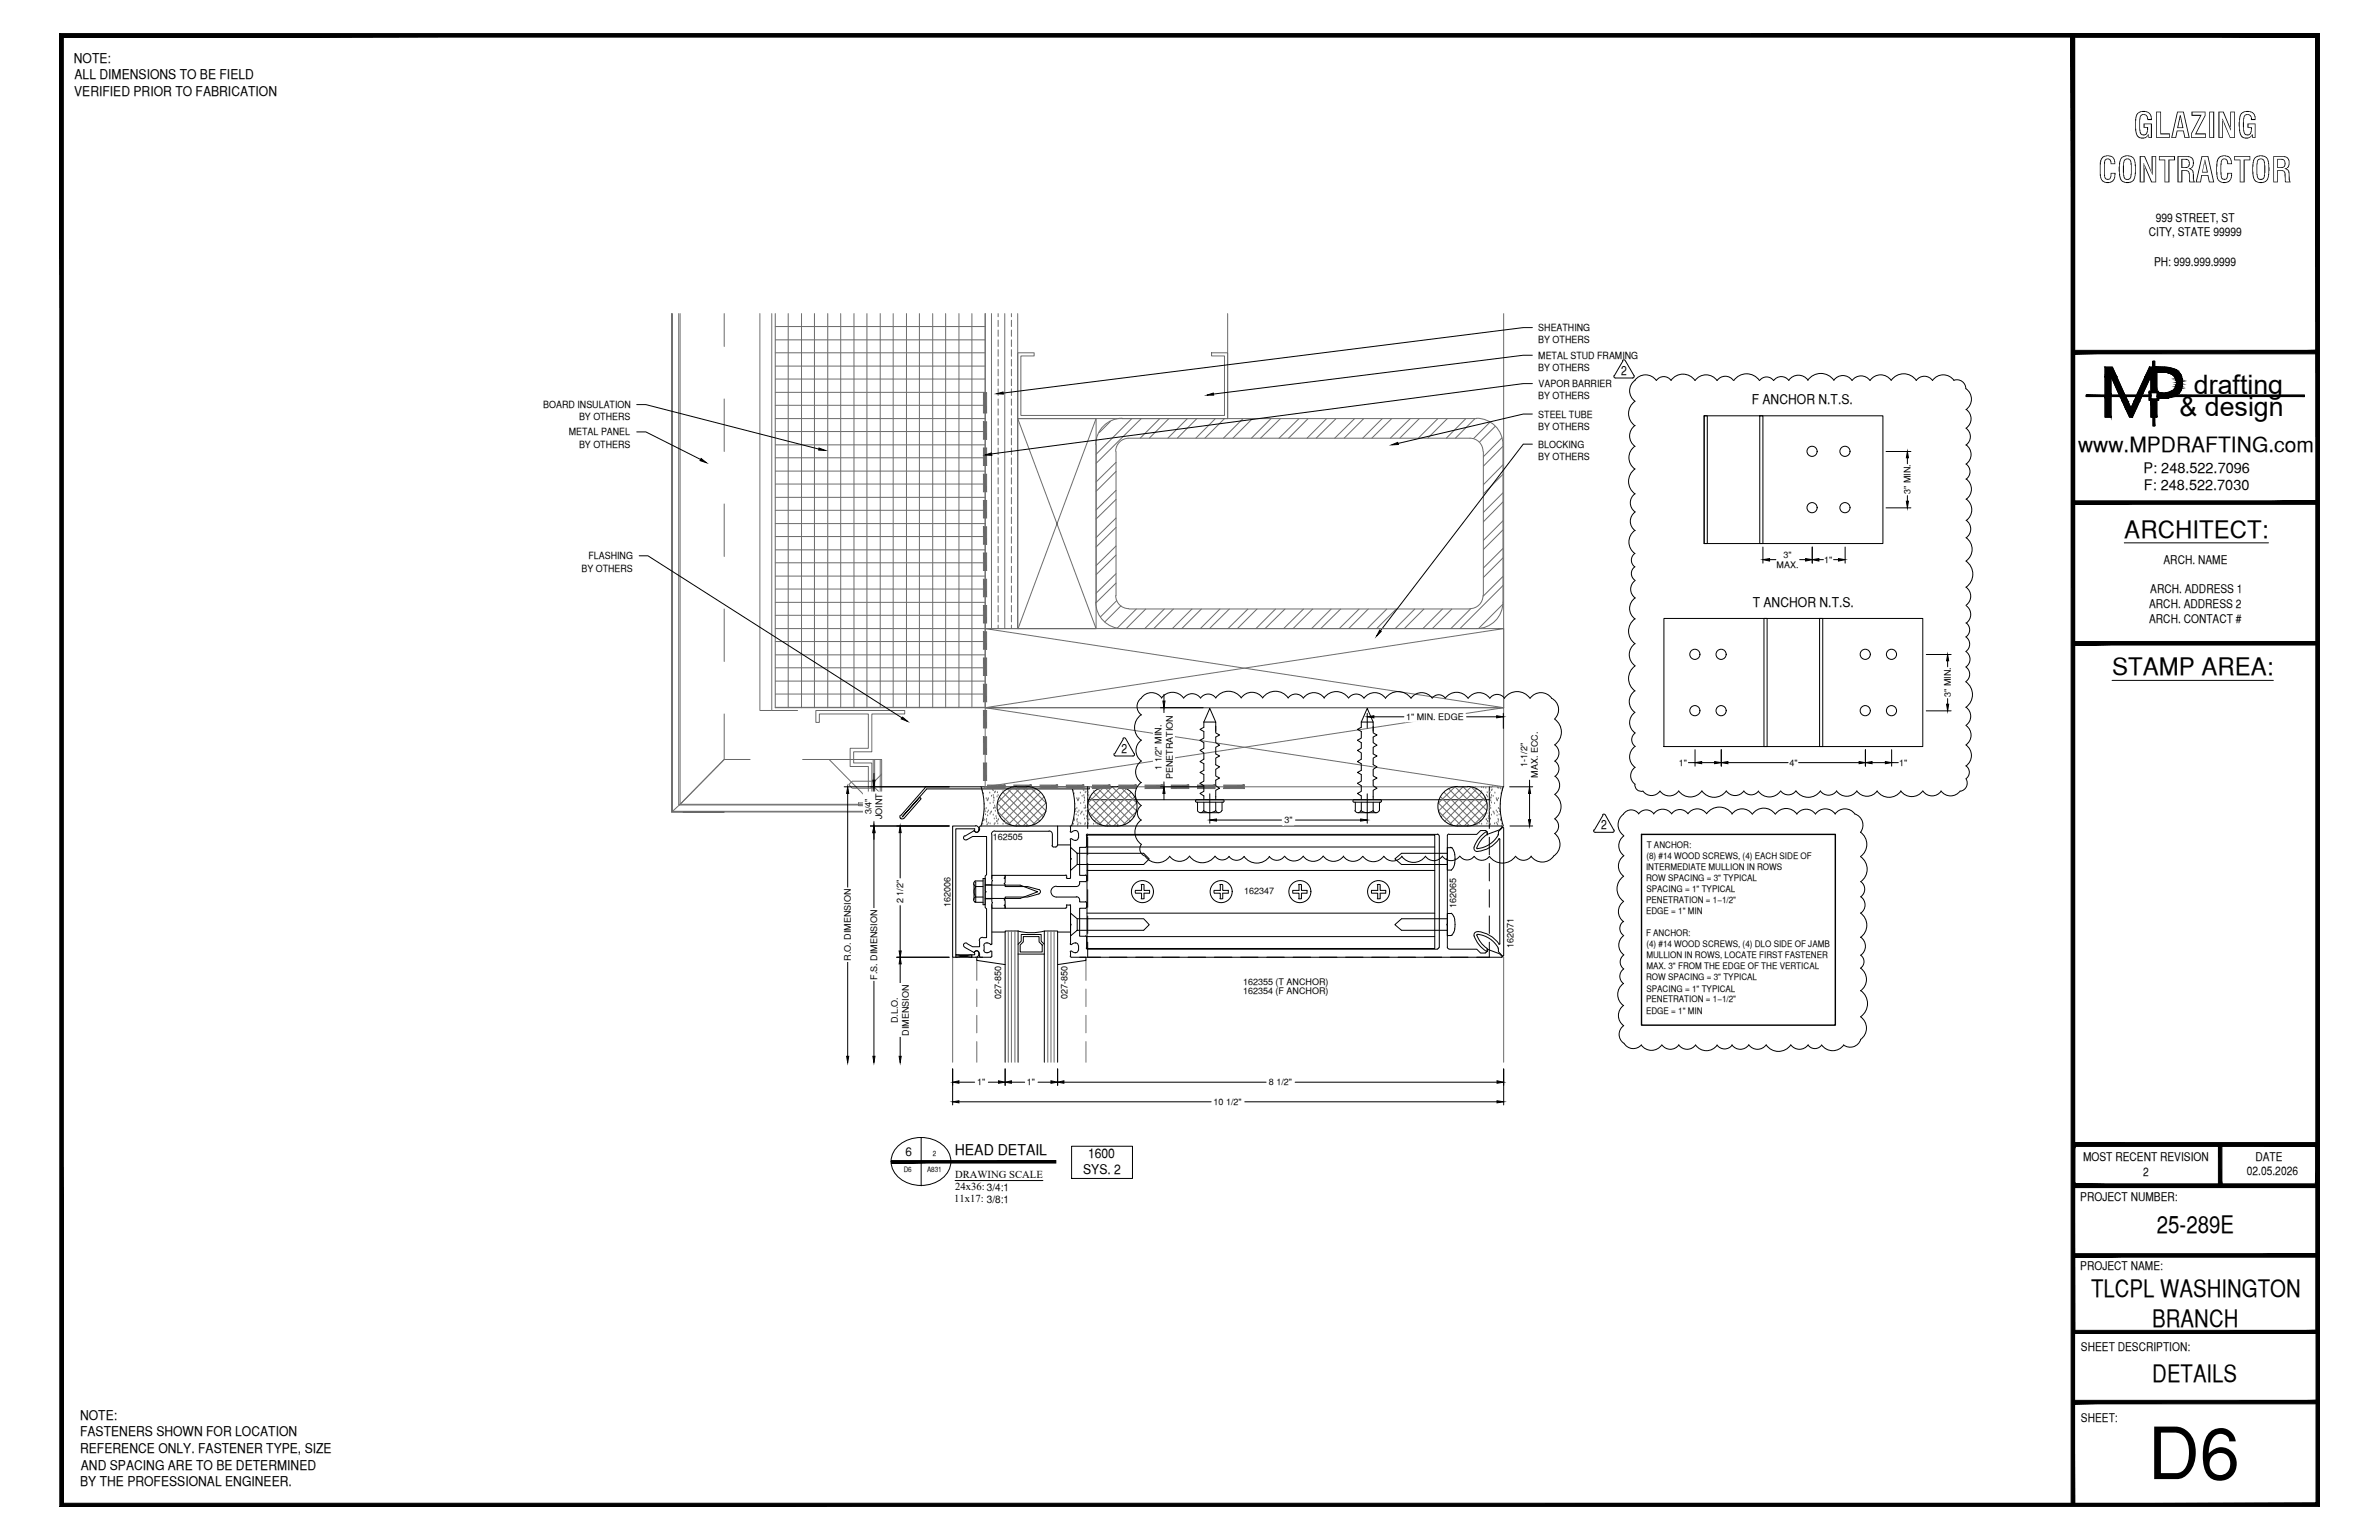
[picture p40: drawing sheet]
<svg xmlns="http://www.w3.org/2000/svg" width="432mm" height="279mm" viewBox="0 0 432 279" stroke-linecap="round" stroke-linejoin="round" font-family="sans-serif">
<defs><g id="words">
<text font-size="13.1" x="389.8" y="268.4">D6</text>
<g font-size="6.3">
<text x="387.2" y="25">GLAZING</text>
<text x="380.8" y="33.1">CONTRACTOR</text>
</g>
<g font-size="4.9">
<text x="398.2" y="71.5">drafting</text>
<text x="395.6" y="75.5">&amp; design</text>
</g>
<g font-size="4.4">
<text x="385.6" y="97.5">ARCHITECT:</text>
<text x="383.3" y="122.5">STAMP AREA:</text>
<text x="391.5" y="223.7">25-289E</text>
<text x="379.5" y="235.4">TLCPL WASHINGTON</text>
<text x="390.7" y="240.7">BRANCH</text>
<text x="390.7" y="250.7">DETAILS</text>
</g>
<text font-size="3.8" x="377.2" y="82">www.MPDRAFTING.com</text>
<text font-size="2.7" x="173.3" y="209.6">HEAD DETAIL</text>
<g font-size="2.6">
<text x="389.1" y="85.8">P: 248.522.7096</text>
<text x="389.1" y="89">F: 248.522.7030</text>
</g>
<g font-size="2.4">
<text x="13.4" y="11.4">NOTE:</text>
<text x="13.5" y="17.4">VERIFIED PRIOR TO FABRICATION</text>
<text x="13.5" y="14.4">ALL DIMENSIONS TO BE FIELD</text>
<text x="317.9" y="73.3">F ANCHOR N.T.S.</text>
<text x="318.1" y="110.2">T ANCHOR N.T.S.</text>
<text x="196.6" y="213">SYS. 2</text>
<text x="197.5" y="210.1">1600</text>
<text x="14.5" y="257.6">NOTE:</text>
<text x="14.5" y="260.6">FASTENERS SHOWN FOR LOCATION</text>
<text x="14.5" y="263.7">REFERENCE ONLY. FASTENER TYPE, SIZE</text>
<text x="14.5" y="269.6">BY THE PROFESSIONAL ENGINEER.</text>
<text x="14.7" y="266.6">AND SPACING ARE TO BE DETERMINED</text>
</g>
<g font-size="2.3">
<text x="294.3" y="68.1">2</text>
<text x="203.6" y="136.7">2</text>
<text x="290.6" y="150.5">2</text>
</g>
<g font-size="2.2">
<text x="391.3" y="40.2">999 STREET, ST</text>
<text x="390" y="42.9">CITY, STATE 99999</text>
<text x="391" y="48.2">PH: 999.999.9999</text>
<text x="390.3" y="107.6">ARCH. ADDRESS 1</text>
<text x="392.7" y="102.3">ARCH. NAME</text>
<text x="390.1" y="110.3">ARCH. ADDRESS 2</text>
<text x="390.1" y="113">ARCH. CONTACT #</text>
<text x="164.3" y="209.7">6</text>
<text x="378.1" y="210.6">MOST RECENT REVISION</text>
<text x="389" y="213.3">2</text>
<text x="407.8" y="213.2">02.05.2026</text>
<text x="409.4" y="210.6">DATE</text>
<text x="377.6" y="217.8">PROJECT NUMBER:</text>
<text x="377.6" y="230.4">PROJECT NAME:</text>
<text x="377.7" y="245.2">SHEET DESCRIPTION:</text>
<text x="377.7" y="257.9">SHEET:</text>
</g>
<g font-size="1.9">
<text x="173.4" y="213.7">DRAWING SCALE</text>
<text x="173.4" y="215.9">24x36: 3/4:1</text>
<text x="173.2" y="218.1">11x17: 3/8:1</text>
</g>
<g font-size="1.8">
<text x="279.2" y="60.1">SHEATHING</text>
<text x="279.2" y="62.3">BY OTHERS</text>
<text x="279.2" y="65.1">METAL STUD FRAMING</text>
<text x="279.2" y="67.3">BY OTHERS</text>
<text x="279.3" y="70.3">VAPOR BARRIER</text>
<text x="98.6" y="74.1">BOARD INSULATION</text>
<text x="105.1" y="76.3">BY OTHERS</text>
<text x="279.2" y="72.5">BY OTHERS</text>
<text x="279.2" y="75.8">STEEL TUBE</text>
<text x="279.2" y="78">BY OTHERS</text>
<text x="103.3" y="79">METAL PANEL</text>
<text x="105.1" y="81.2">BY OTHERS</text>
<text x="279.2" y="81.2">BLOCKING</text>
<text x="279.2" y="83.4">BY OTHERS</text>
<text x="106.8" y="101.5">FLASHING</text>
<text x="105.5" y="103.7">BY OTHERS</text>
</g>
<g font-size="1.6">
<text x="346.8" y="89.7" transform="rotate(-90 346.8 89.7)">3&quot; MIN.</text>
<text x="323.7" y="101.2">3&quot;</text>
<text x="322.5" y="103.1">MAX.</text>
<text x="331.1" y="102.2">1&quot;</text>
<text x="255.2" y="130.6">1&quot; MIN. EDGE</text>
<text x="354.1" y="126.5" transform="rotate(-90 354.1 126.5)">3&quot; MIN.</text>
<text x="210.8" y="139.6" transform="rotate(-90 210.8 139.6)">1 1/2&quot; MIN.</text>
<text x="212.9" y="141.4" transform="rotate(-90 212.9 141.4)">PENETRATION</text>
<text x="277.2" y="139.1" transform="rotate(-90 277.2 139.1)">1-1/2&quot;</text>
<text x="279.1" y="141.1" transform="rotate(-90 279.1 141.1)">MAX. ECC.</text>
<text x="304.7" y="139">1&quot;</text>
<text x="324.8" y="139">4&quot;</text>
<text x="344.7" y="139">1&quot;</text>
<text x="158.2" y="147.7" transform="rotate(-90 158.2 147.7)">3/4&quot;</text>
<text x="160.1" y="148.7" transform="rotate(-90 160.1 148.7)">JOINT</text>
<text x="233.2" y="149.4">3&quot;</text>
<text x="180.2" y="152.4">162505</text>
<text x="298.8" y="155.8">(8) #14 WOOD SCREWS, (4) EACH SIDE OF</text>
<text x="298.9" y="153.9">T ANCHOR:</text>
<text x="298.8" y="157.9">INTERMEDIATE MULLION IN ROWS</text>
<text x="298.8" y="159.9">ROW SPACING = 3&quot; TYPICAL</text>
<text x="298.8" y="161.9">SPACING = 1&quot; TYPICAL</text>
<text x="164" y="163.9" transform="rotate(-90 164 163.9)">2 1/2&quot;</text>
<text x="172.5" y="164.5" transform="rotate(-90 172.5 164.5)">162006</text>
<text x="225.8" y="162.2">162347</text>
<text x="264.3" y="164.7" transform="rotate(-90 264.3 164.7)">162065</text>
<text x="298.8" y="163.9">PENETRATION = 1­1/2&quot;</text>
<text x="298.8" y="165.9">EDGE = 1&quot; MIN</text>
<text x="274.7" y="172" transform="rotate(-90 274.7 172)">162071</text>
<text x="298.8" y="169.9">F ANCHOR:</text>
<text x="298.8" y="171.8">(4) #14 WOOD SCREWS, (4) DLO SIDE OF JAMB</text>
<text x="298.8" y="173.9">MULLION IN ROWS, LOCATE FIRST FASTENER</text>
<text x="154.4" y="174.3" transform="rotate(-90 154.4 174.3)">R.O. DIMENSION</text>
<text x="159.2" y="177.7" transform="rotate(-90 159.2 177.7)">F.S. DIMENSION</text>
<text x="225.6" y="178.7">162355 (T ANCHOR)</text>
<text x="298.8" y="177.9">ROW SPACING = 3&quot; TYPICAL</text>
<text x="298.8" y="175.9">MAX. 3&quot; FROM THE EDGE OF THE VERTICAL</text>
<text x="298.8" y="179.9">SPACING = 1&quot; TYPICAL</text>
<text x="162.9" y="185.6" transform="rotate(-90 162.9 185.6)">D.L.O.</text>
<text x="181.7" y="181.3" transform="rotate(-90 181.7 181.3)">027-850</text>
<text x="193.7" y="181.2" transform="rotate(-90 193.7 181.2)">027-850</text>
<text x="225.6" y="180.4">162354 (F ANCHOR)</text>
<text x="298.8" y="181.9">PENETRATION = 1­1/2&quot;</text>
<text x="298.8" y="183.9">EDGE = 1&quot; MIN</text>
<text x="165" y="187.9" transform="rotate(-90 165 187.9)">DIMENSION</text>
<text x="177.4" y="196.9">1&quot;</text>
<text x="186.4" y="196.9">1&quot;</text>
<text x="230.3" y="196.9">8 1/2&quot;</text>
<text x="220.3" y="200.5">10 1/2&quot;</text>
</g>
<g font-size="1.3">
<text x="169.3" y="209.7">2</text>
<text x="164" y="212.7">D6</text>
<text x="168.3" y="212.7">A831</text>
</g>
</g></defs>
<!-- layer: SURROUNDING CONDITIONS -->
<g fill="none" stroke="#6c6c6c" stroke-width=".18">
<path d="M122 56.9v90.3h37.8v-9.4M123.2 56.9v89.1h35.5v-8.2M123.4 56.9v89h35.1v-8.1h1.5v9.5h-38.1M131.4 56.9v6M137.9 56.9v72h2.2M140.1 56.9v72h4.7M140.7 59.2h38.1M140.7 56.9v71.5h38.1M143.1 56.9v71.5M145.5 56.9v71.5M147.8 56.9v71.5M150.2 56.9v71.5"/>
<path d="M152.6 56.9v71.5M155 56.9v71.5M157.4 56.9v71.5M159.8 56.9v71.5M162.1 56.9v71.5M164.5 56.9v71.5M166.9 56.9v71.5M169.3 56.9v71.5M171.6 56.9v71.5M174.1 56.9v71.5M176.4 56.9v71.5M178.8 56.9v71.5"/>
<path d="M180 56.9v57.1M181.2 56.9v.6M181.2 58.1v1.1M181.2 59.9v1.1M182.4 56.9v57.1M183.6 56.9v.6M183.6 58.1v1.1M183.6 59.9v1.1M184.7 56.9v57.1M222.8 56.9v19M272.9 56.9v71.5M131.4 72.4v9.5"/>
<path d="M140.7 78.3h38.1M140.7 75.9h38.1M140.7 73.5h38.1M140.7 71.2h38.1M140.7 68.8h38.1M140.7 66.4h38.1M140.7 64h38.1M140.7 61.7h38.1M178.5 71.2h.6M181.2 61.7v1.2M181.2 63.4v1.2M181.2 65.2v1.2"/>
<path d="M181.2 67v1.2M181.2 68.8v1.2M181.2 70.5v1.3M181.2 72.4v1.1M181.2 74.2v1.1M181.2 75.9v1.3M181.2 77.7v1.2M181.2 79.5v1.2M183.6 61.7v1.2M183.6 63.4v1.2M183.6 65.2v1.2M183.6 67v1.2"/>
<path d="M183.6 68.8v1.2M183.6 70.5v1.3M183.6 72.4v1.1M183.6 74.2v1.1M183.6 75.9v1.3M183.6 77.7v1.2M183.6 79.5v1.2M184.7 64h3v.6h-2.4v10.8h36.9v-10.8h-2.3v-.6h2.9v11.9h-38.1zM184.7 75.9h14.2v38.1h-14.2zM184.7 75.9l14.2 38.1h-14.1l14.1-38.1M201.5 76.5l-2 2M203.7 75.9a4.8 4.8 0 0 0-4.8 4.8"/>
<path d="M203.7 75.9h64.3M204.9 79.5a2.38 2.38 0 0 0-2.4 2.4M204.9 79.5h61.9a2.38 2.38 0 0 1 2.4 2.4M205.4 75.9l-6.5 6.5M207.1 75.9l-8.2 8.2M210.5 75.9l-3.6 3.6M212.2 75.9l-3.6 3.6M215.5 75.9l-3.5 3.6M217.2 75.9l-3.5 3.6M220.6 75.9l-3.6 3.6M222.2 75.9l-3.5 3.6M225.6 75.9l-3.5 3.6"/>
<path d="M227.3 75.9l-3.5 3.6M230.7 75.9l-3.6 3.6M232.4 75.9l-3.6 3.6M235.8 75.9l-3.6 3.6M237.4 75.9l-3.5 3.6M240.8 75.9l-3.6 3.6M242.5 75.9l-3.6 3.6M245.9 75.9l-3.6 3.6M247.5 75.9l-3.5 3.6M250.9 75.9l-3.6 3.6M252.6 75.9l-3.6 3.6M256 75.9l-3.7 3.6"/>
<path d="M257.6 75.9l-3.5 3.6M261 75.9l-3.6 3.6M262.7 75.9l-3.6 3.6M266.1 75.9l-3.6 3.6M267.7 75.9l-3.5 3.6M268 75.9a4.8 4.8 0 0 1 4.8 4.8M270.4 76.6l-2.9 3M271.4 77.3l-2.9 2.9M272.6 79.4l-3.4 3.5M131.4 91.4v9.6M140.7 99.8h38.1M140.7 97.3h38.1"/>
<path d="M140.7 95h38.1M140.7 92.6h38.1M140.7 90.2h38.1M140.7 87.8h38.1M140.7 85.5h38.1M140.7 83.1h38.1M140.7 80.7h38.1M181.2 81.3v1.2M181.2 83.1v1.2M181.2 84.8v1.2M181.2 86.7v1.1M181.2 88.5v1.1"/>
<path d="M181.2 90.2v1.2M181.2 92v1.2M181.2 93.8v1.2M181.2 95.6v1.2M181.2 97.3v1.3M181.2 99.1v1.2M183.6 81.3v1.2M183.6 83.1v1.2M183.6 84.8v1.2M183.6 86.7v1.1M183.6 88.5v1.1M183.6 90.2v1.2"/>
<path d="M183.6 92v1.2M183.6 93.8v1.2M183.6 95.6v1.2M183.6 97.3v1.3M183.6 99.1v1.2M198.9 80.7v28.6M202.6 95.7l-3.7 3.6M202.6 90.6l-3.7 3.6M202.6 85.5l-3.7 3.7M202.6 99.1l-3.7 3.5M202.6 94l-3.7 3.5M202.6 89l-3.7 3.5"/>
<path d="M202.6 83.9l-3.7 3.5M202.6 81.9v26.2M269.2 81.9v26.2M272.8 80.7v28.6a4.8 4.8 0 0 1-4.8 4.7M272.8 96.1l-3.6 3.6M272.8 91.1l-3.6 3.6M272.8 86l-3.6 3.6M272.8 81l-3.6 3.6M272.8 99.5l-3.6 3.6M272.8 94.5l-3.6 3.5M272.8 89.4l-3.6 3.6M272.8 84.3l-3.6 3.6"/>
<path d="M131.4 110.5v9.5M140.7 118.8h38.1M140.7 116.4h38.1M140.7 114h38.1M140.7 111.6h38.1M140.7 109.3h38.1M140.7 106.9h38.1M140.7 104.5h38.1M140.7 102.1h38.1M181.2 101v1.1M181.2 102.7v1.2M181.2 104.5v1.2"/>
<path d="M181.2 106.3v1.2M181.2 108.1v1.2M181.2 109.9v1.2M181.2 111.6v1.2M181.2 113.4v.6M183.6 101v1.1M183.6 102.7v1.2M183.6 104.5v1.2M183.6 106.3v1.2M183.6 108.1v1.2M183.6 109.9v1.2M183.6 111.6v1.2"/>
<path d="M183.6 113.4v.6M184.8 114h-6l94.1 14.4M198.9 109.3a4.8 4.8 0 0 0 4.8 4.7h64.3M202.5 108a2.38 2.38 0 0 0 2.4 2.4M202.6 105.8l-3.7 3.5M202.6 100.7l-3.7 3.6M202.6 104.1l-3.7 3.5M202.7 109l-2.9 2.9M203.5 109.9l-3 2.9M204.9 110.5h61.9M206.2 110.5l-3.4 3.4M208 110.5l-3.6 3.5"/>
<path d="M211.3 110.5l-3.5 3.5M213 110.5l-3.6 3.5M216.3 110.5l-3.5 3.5M218.1 110.5l-3.6 3.5M221.4 110.5l-3.5 3.5M223.1 110.5l-3.6 3.5M226.5 110.5l-3.6 3.5M228.2 110.5l-3.6 3.5M231.5 110.5l-3.5 3.5M233.2 110.5l-3.6 3.5M236.6 110.5l-3.6 3.5M238.3 110.5l-3.6 3.5"/>
<path d="M241.6 110.5l-3.5 3.5M243.3 110.5l-3.6 3.5M246.7 110.5l-3.6 3.5M248.3 110.5l-3.5 3.5M251.7 110.5l-3.5 3.5M253.4 110.5l-3.5 3.5M256.8 110.5l-3.6 3.5M258.4 110.5l-3.5 3.5M261.8 110.5l-3.5 3.5M263.5 110.5l-3.5 3.5M266.9 110.5l-3.6 3.5M269.2 108a2.38 2.38 0 0 1-2.4 2.4"/>
<path d="M272.8 106.2l-7.8 7.8M272.8 101.2l-3.6 3.6M272.8 109.6l-4.4 4.4M272.8 104.6l-3.6 3.5M272.9 114h-94.1v14.4h94.1v-14.4l-94.1 14.4M131.4 129.5v8.3l-9.5 9.5M136.1 137.8h-4.7l-8 8.1M140.7 128.3h38.1M140.7 125.9h38.1M140.7 123.6h38.1M140.7 121.2h38.1M145.7 137.8h4.8"/>
<path d="M148.1 128.9h16.1v.6h-6v6.9h-3.3v2h3.3v7.8h-2.4v-.5h1.8v-6.6h-3.3v-3.3h3.3v-6.3h-8.9v1.6h-.6zM158.5 137.8h-8l9.5 9.5M184.8 128.4h-6l94.1 14.3M272.9 128.4h-94.1v14.3h94.1v-14.3l-94.1 14.3M121.9 147.3v-90.4v90.4h9.5h-7.4M160 140.5l-1.3 1.2h-4l-.6 .7 .6 .6h4.2l1.1 1.1M181 145.7l4.2 4.2M181.1 147.1l4.3-4.4 4.5 4.4M181.2 147.3l2.4 2.4M181.4 144.7l5.3 5.2M182.1 143.8l5.7 5.7M182.9 143.1l5.8 5.9"/>
<path d="M183.9 142.8l-2.8 2.8M184 142.8l5.4 5.4M186.9 142.7l-5.4 5.4M186.9 142.8l3 2.9M188 143.1l-5.8 5.9M188.8 143.8l-5.7 5.7M189.5 144.6l-5.3 5.3M189.9 145.7l-4.2 4.2M189.9 147.2l-2.6 2.6M197.5 145.7l4.2 4.2M197.5 147.1l4.4-4.4 4.4 4.4M197.6 147.3l2.4 2.4"/>
<path d="M197.9 144.7l5.2 5.2M198.5 143.8l5.8 5.7M199.3 143.1l5.9 5.9M200.3 142.8l-2.8 2.8M200.5 142.8l5.4 5.4M203.3 142.7l-5.4 5.4M203.4 142.8l3 2.9M204.4 143.1l-5.8 5.9M205.3 143.8l-5.8 5.7M205.9 144.6l-5.2 5.3M206.3 145.7l-4.2 4.2M206.3 147.2l-2.6 2.6"/>
<path d="M261 145.7l4.3 4.2M261.1 147.2l2.6 2.6M261.5 144.6l5.3 5.3M262.1 143.8l5.8 5.7M263 143.1l5.8 5.9M264 142.8l-3 2.9M264.1 142.7l5.3 5.4M267 142.8l-5.4 5.4M267.1 142.8l2.8 2.8M268 143.1l-5.7 5.9M268.9 143.8l-5.8 5.7M269.6 144.7l-5.3 5.2"/>
<path d="M269.8 147.3l-2.4 2.4M269.9 147.1l-4.3-4.4-4.5 4.4M269.9 145.7l-4.2 4.2"/>
</g>
<!-- layer: BRAKE METAL -->
<path d="M163.4 147.9a.41 .41 0 0 0 .1 .6 .41 .41 0 0 0 .5-.1M163.5 148.5h.1M168 142.9l-4.5 5.1M168.2 142.7l-.3 .1M168.2 142.7h29.5v.4h-29.5l-4.4 5.1 3.1-3.5 .3 .2-3.1 3.6" fill="none" stroke="#000" stroke-width=".18"/>
<!-- layer: LIGHT_1 -->
<path d="M172.9 173.7v19M177.3 174.1v3.8M177.3 179.5v3.1M197.1 174.1v3.8M197.1 179.5v3.1M272.9 173.7v19M177.3 184.2v3.2M177.3 189v3.7M197.1 184.2v3.2M197.1 189v3.7" fill="none" stroke="#6c6c6c" stroke-width=".18"/>
<!-- layer: FASTENERS -->
<g fill="none" stroke="#000" stroke-width=".18">
<path d="M309.3 75.4h32.5v23.2h-32.5zM309.3 75.4h.6v23.2h-.6zM319.4 75.4h.6v23.2h-.6zM302 112.2h47v23.2h-47zM320.2 112.2h.5v23.2h-.5zM330.3 112.2h.5v23.2h-.5zM218.5 131h2.2v1.7M218.5 131l1.1-2.5 1.1 2.5M218.5 131v1l-.7 .3 .7 .4v1.2l-.7 .4 .7 .4v1.1l-.7 .3 .7 .5v1.1l-.7 .5 .7 .4v1.2l-.7 .3 .7 .4v1.2l-.7 .4 .7 .5v1l-.7 .4 .7 .4v.7M220.7 131.8v1.2l.7 .3-.7 .4v1l.7 .5-.7 .4v1.2l.7 .4-.7 .3v1.2l.7 .4-.7 .5v1.2l.7 .4-.7 .3v1.1l.7 .4-.7 .4v1.2M247.1 131h2.1v1.7M247.1 131l1.1-2.5 1 2.5"/>
<path d="M247.1 131v1l-.7 .3 .7 .4v1.2l-.7 .4 .7 .4v1.1l-.7 .3 .7 .5v1.1l-.7 .5 .7 .4v1.2l-.7 .3 .7 .4v1.2l-.7 .4 .7 .5v1l-.7 .4 .7 .4v.7M249.2 131.8v1.2l.7 .3-.7 .4v1l.7 .5-.7 .4v1.2l.7 .4-.7 .3v1.2l.7 .4-.7 .5v1.2l.7 .4-.7 .3v1.1l.7 .4-.7 .4v1.2M177.1 159.8a.54 .54 0 0 0-.4 .5 .54 .54 0 0 0 .4 .5M177.1 159.8h1.3M178.4 159.4h.4v4.7h-.4zM194.3 153.7l1.2 1.1v2l-1.2 1.1zM195.5 154.8h12.1l1 1-1 1h-12.1M197.3 151.5h63.1v20.6h-63.1zM197.3 157.9h63.1M197.3 153.7h63.1M197.4 142.7v7.6M197.4 151.9v3.2"/>
<path d="M197.4 156.7v3.1M197.4 145.1h72.9M217.2 145.1l-.2 .2 .2 .2h4.8l.2-.2-.2-.2M217.4 145.5l-.1 1.6a.59 .59 0 0 0 .6 .3 .59 .59 0 0 0 .5-.3 1.81 1.81 0 0 0 2.3 0v-1.6M217.9 147.4h3.3M218.5 145.5v1.6M220.6 147.1a.6 .6 0 0 0 .6 .3 .6 .6 0 0 0 .6-.3M220.7 144.5v.6M221.8 145.5v1.6M245.8 145.1l-.2 .2 .2 .2M245.8 145.5h4.8M246 145.5v1.6"/>
<path d="M246.5 147.4h3.3M247.1 145.5v1.6M249.2 147.1a.6 .6 0 0 0 .6 .3 .6 .6 0 0 0 .5-.3M249.2 145.5v1.6a1.81 1.81 0 0 1-2.2 0 .59 .59 0 0 1-.5 .3 .59 .59 0 0 1-.6-.3M249.2 144.5v.6M250.4 145.5v1.6M250.5 145.1l.3 .2-.3 .2M262.7 154.8h-8.3l-1.2 1 1.2 1h8.3M263.2 153.7l.4 .2M263.3 153.8h-.6v4.1h.8M263.5 153.9l.4 .4M263.9 157.3l-.5 .6"/>
<path d="M263.9 154.4l.2 .6M264 155v1.6M264.1 156.6l-.2 .6M270.3 142.7v7.6M270.3 151.9v3.2M270.3 156.7v3.1M176.8 160.3v3M176.9 160h.2v3.6h-.2M177.1 162.7a.54 .54 0 0 0-.4 .5 .54 .54 0 0 0 .4 .5M177.1 163.7h1.3M177.1 160.8h1.3M177.1 162.8h1.3"/>
<path d="M177.1 160.8a1.56 1.56 0 0 0 0 1.9M178.8 160.6h6.4l3.1 1.2-3.1 1.2h-6.4M194.3 165.7l1.2 1v2.1l-1.2 1zM195.5 166.7h12.1l1 1.1-1 1h-12.1M197.3 165.7h63.1M197.3 169.9h63.1M197.4 161.4v3.2M197.4 166.2v3.2M197.4 170.9v2.8h2.4M201.4 173.7h3.1M206.1 162.1h1.1v1M206.1 173.7h3.2"/>
<path d="M207.1 160.5h.5M207.1 163h.5M207.2 160.5v1h-1.1v.5M207.6 160.5v1h1v.5M208.7 162.1h-1.1v1M210.9 173.7h3.2M215.6 173.7h3.2M220.4 161.5v.5M220.4 162.1h1.1v1M220.4 173.7h3.2M221.4 160.5h.5M221.4 163h.5"/>
<path d="M221.5 160.5v1h-1.1M221.9 160.5v1h1v.5M222.9 162.1h-1v1M225.2 173.7h3.1M229.9 173.7h3.2M234.7 161.5v.5M234.7 162.1h1.1v1M234.7 173.7h3.2M235.7 160.5h.5M235.7 163h.5M235.8 160.5v1h-1.1M236.2 160.5v1h1v.5"/>
<path d="M237.2 162.1h-1v1M239.5 173.7h3.1M244.2 173.7h3.2M248.9 161.5v.5M249 162.1h1.1v1M249 173.7h3.2M250 160.5h.5M250 163h.5M250.1 160.5v1h-1.1M250.5 160.5v1h1v.5M251.5 162.1h-1v1M253.7 173.7h3.2"/>
<path d="M258.5 173.7h3.2M262.7 166.7h-8.3l-1.2 1.1 1.2 1h8.3M263.2 169.7h.1M263.3 173.7h3.1M263.4 165.7a2.99 2.99 0 0 1 .6 2.9M263.5 165.7h-.8v4h.6M263.6 169.6l-.3 .1M264.1 168.5l-.2 .6-.4 .5M270.3 161.4v3.2M270.3 166.2v3.2M270.3 170.9v2.8h-2.3"/>
<circle cx="328.9" cy="81.9" r=".92"/>
<circle cx="328.9" cy="92.1" r=".92"/>
<circle cx="334.9" cy="81.9" r=".92"/>
<circle cx="334.9" cy="92.1" r=".92"/>
<circle cx="307.6" cy="118.7" r=".92"/>
<circle cx="312.4" cy="118.7" r=".92"/>
<circle cx="338.6" cy="118.7" r=".92"/>
<circle cx="343.3" cy="118.7" r=".92"/>
<circle cx="307.6" cy="128.9" r=".92"/>
<circle cx="312.4" cy="128.9" r=".92"/>
<circle cx="338.6" cy="128.9" r=".92"/>
<circle cx="343.3" cy="128.9" r=".92"/>
<circle cx="207.4" cy="161.8" r="2"/>
<circle cx="221.6" cy="161.8" r="2"/>
<circle cx="235.9" cy="161.8" r="2"/>
<circle cx="250.2" cy="161.8" r="2"/>
</g>
<!-- layer: R-SWTS-DET3 -->
<path d="M173.5 173.2v.5l2.9-.5v.5z" fill="none" stroke="#000" stroke-width=".18"/>
<!-- layer: COMPONENTS -->
<g fill="none" stroke="#000" stroke-width=".18">
<path d="M176.9 150.6v-.2h-3.4v22.8h3.4v-.3M177.1 149.8a.62 .62 0 0 1 .6 .5 .62 .62 0 0 1-.4 .7l-.2-.1-.3-.3M177.1 149.9h-4.2v23.8h4.2M193.5 158.7v.1M193.5 158.8h-11.1v.4l-.2 .1 .2 .1v.7l-.2 .2 .2 .2v.3h4.1l2.1 .6M193.5 159.2l.1 .1M193.6 158.9v.4M193.7 159.4h.5M194.2 150.8l.1 .2h.2M194.3 159.2l-.1 .1M194.3 152.3v3.4l.1 .1-.1 .2v3.3M194.3 150.1v.8"/>
<path d="M194.5 149.8l-.3 .2M194.5 149.9h78.1M194.5 152.2h-.2l-.1 .1M194.6 152.2l.6 .3M195.2 150.7l-.6 .2M195.3 150.7l.3 .2 .1 .3M195.7 152l-.1 .2-.3 .3M195.8 151.2v.8M197 158.7l.2 .3M197.2 153.5l-.2 .2h-1v5.1h1M197.2 159.7l-.2 .3h-1v.3M197.2 151.6v1.9"/>
<path d="M197.2 159v.8M197.4 151.3l-.2 .2M197.4 151.4h63.5M260.9 151.3l.3 .3M261.2 151.6v20.3M262.7 151.6v4.1l-.1 .1 .1 .2v11.6l-.1 .2 .1 .1v4l.3 .2M263 151.3l-.3 .3M269.6 150.7l.3 .3M269.6 150.7h-.9l-.7 .7h-5M272.6 149.9v.1M272.7 150.1l-.5 .5-2.3 .8v-.4M176.8 172.9a.41 .41 0 0 1 .5-.4 .41 .41 0 0 1 .4 .4"/>
<path d="M177.7 172.9v.2M177.7 173.1a.6 .6 0 0 1-.6 .6M188.5 161.4a.41 .41 0 0 1 .3 .4 .41 .41 0 0 1-.3 .4M188.6 162.2l-2.1 .6h-4.1v.3l-.2 .2 .2 .1v.7l-.2 .2 .2 .1v.4h11.1M191.7 160.8a.98 .98 0 0 0-.9 1 .98 .98 0 0 0 .9 1h3.7M191.8 160.8h3.6M193.5 164.6v.1M193.6 164.3v.4M193.6 164.1l-.1 .1M193.7 164.2h.5M194.2 164.1l.1 .1v3.4l.1 .2-.1 .1v3.4M194.2 171.2l.1 .2 .2-.1"/>
<path d="M194.2 173.5l.3 .2h78.1M194.3 172.7v.8M194.5 172.6l-.2-.1-.1 .2M194.6 172.6l.6 .2M195.2 171.1l-.6 .2M195.3 171.1l.3 .2 .1 .2M195.4 162.7a.69 .69 0 0 1 .6 .9h1M195.7 172.4l-.1 .2-.3 .2M195.8 171.6v.8M196 160.2a.6 .6 0 0 1-.6 .6M197 163.6l.2 .2v.9l-1.2 .1v5.1h1M197 169.8l.2 .2"/>
<path d="M197.2 172l.2 .2M197.2 170.1v1.9M197.4 172.2h63.5M261.2 171.9l-.3 .2M263 172.2h5l.7 .7h.9M269.9 172.6l-.3 .2M269.9 172.6v-.4l2.3 .8 .5 .5M272.6 173.5v.2"/>
</g>
<!-- layer: GASKETS -->
<path d="M180 159.4v-.6h2.4v.6M192 149.9h2.3M192 153.3h2.3M178.4 173.7h-1.1v.5l5.1 .8M180 164.1v.7h2.4v-.7M180 169.1h2.4M192 169.1h2.3M196 173.7h1.1v.5l-5.1 .8" fill="none" stroke="#000" stroke-width=".18"/>
<!-- layer: R-SWTS-DET1 -->
<path d="M178.8 163.1h1.2M178.8 160.5h1.2" fill="none" stroke="#000" stroke-width=".18"/>
<!-- layer: COMPONENTS2 -->
<g fill="none" stroke="#000" stroke-width=".18">
<path d="M175.1 151.6a.41 .41 0 0 0-.2 .6 .41 .41 0 0 0 .6 .1l1-.5h2.6v6.9l-.3 .2v2.8l.2 .1-.2 .1v2.8l.3 .2v5.2h-.7M177.7 150.5a.48 .48 0 0 1-.4 .5 .48 .48 0 0 1-.5-.3l-1.7 1M177.8 150.2v.4M178 149.9l-.3 .2M178.1 149.9h13.9v3.5M180 151.4v8.2l.1 .2-.1 .2v3.6l.1 .2-.1 .2v7.3h-.2M180.6 150.7a.6 .6 0 0 0-.6 .7M180.6 150.8h9.8M190.4 150.7a.6 .6 0 0 1 .6 .7M190.9 153.4l.3 .3M191 151.4v2M191.9 153.4l-.1 .2-.5 .1"/>
<path d="M267.6 153.7l.1 .6 .5 .2M268 153.9l.1 .1M269.8 150.9a5.4 5.4 0 0 0-2.2 2.8M269.8 150.9l.1 .1M269.9 151.4l-1.1 1.1-.8 1.3M269.9 151.4v.1M269.9 151v.4M271.9 151.4v.1M271.9 151.5a4.9 4.9 0 0 1-3.7 2.5M272.1 152.2h.1M272.1 152.2a5.4 5.4 0 0 1-3.9 2.3M272.2 152.3v18.9l-.1 .1"/>
<path d="M272.7 150.1h.2M272.7 150.1l-.7 .8v.5M272.9 150.2v23.2M175.1 171.9l1.7 1a.48 .48 0 0 1 .5-.4 .48 .48 0 0 1 .4 .5M175.5 171.1a.41 .41 0 0 0-.6 .2 .41 .41 0 0 0 .2 .5M177.7 173.4l.3 .3M177.8 170.7v1.1h-1.3l-1-.6M177.8 173v.4M178.1 173.7h1.7M178.3 170.1a.6 .6 0 0 0-.6 .6M178.6 172.4a.51 .51 0 0 0 .6 .4M178.6 171.6v.8"/>
<path d="M179.2 171.1l.6 .2M179.2 171.1a.51 .51 0 0 0-.6 .4M179.8 172.6l.1-.1 .1 .2v.8M179.8 172.6l-.6 .2M180 173.5l-.2 .2M267.6 169.8a5.4 5.4 0 0 0 2.2 2.8M268 169.6l.8 1.4 1.1 1M268.1 169.5l-.1 .2M268.2 169.5a4.9 4.9 0 0 1 3.7 2.5M268.2 169l-.5 .3-.1 .5M268.2 169a5.4 5.4 0 0 1 3.9 2.3M269.9 172v.1"/>
<path d="M269.9 172.6h-.1M269.9 172.1v.5M271.9 172v.1M272 172.1v.6l.7 .8 .2-.1"/>
</g>
<!-- layer: GLASS -->
<path d="M184.8 168.9l1.3 .3h1.4l2.1-.3M182.4 192.7v-23.8h2.4v23.8M189.5 192.7v-23.8h2.5v23.8" fill="none" stroke="#000" stroke-width=".18"/>
<path d="M183 168.9v23.8M183.6 168.9v23.8M184.2 168.9v23.8M190.2 168.9v23.8M190.8 168.9v23.8M191.3 168.9v23.8" fill="none" stroke="#6c6c6c" stroke-width=".18"/>
<!-- layer: MEDIUM_1 -->
<g fill="none" stroke="#000" stroke-width=".18">
<path d="M178.1 142.7a11.5 11.5 0 0 1 0 7.1M184.6 142.7a3.6 3.6 0 0 0-3.6 3.6 3.6 3.6 0 0 0 3.6 3.6M184.6 142.7h1.8M186.3 142.7a3.6 3.6 0 0 1 3.6 3.6 3.6 3.6 0 0 1-3.6 3.6h-1.7M194.5 142.7a11.5 11.5 0 0 1 0 7.1M201 142.7a3.6 3.6 0 0 0-3.6 3.6 3.6 3.6 0 0 0 3.6 3.6M201 142.7h1.8M201 149.9h1.8M202.8 142.7a3.6 3.6 0 0 1 3.6 3.6 3.6 3.6 0 0 1-3.6 3.6M264.6 142.7a3.6 3.6 0 0 0-3.6 3.6 3.6 3.6 0 0 0 3.6 3.6h1.8M264.6 142.7h1.8M266.4 142.7a3.6 3.6 0 0 1 3.5 3.6 3.6 3.6 0 0 1-3.5 3.6"/>
<path d="M272.9 142.7a11.5 11.5 0 0 0 0 7.1M184.8 171.3l.6-.5v-1.3h3.6v1.3l.5 .5M184.8 173.1h4.7M185.7 169.9h2.9v1l.6 .5v1.3h-4v-1.3l.5-.5z"/>
</g>
<!-- layer: DIM -->
<g fill="none" stroke="#000" stroke-width=".18">
<path d="M320 99.3v2.9M328.9 99.3v2.9M334.9 99.3v2.9M342.3 81.9h4.5M342.3 92.1h4.5M346.2 83.1v1M346.2 89.9v1M321.2 101.5h1.1M326.6 101.5h1.1M330.1 101.5h.9M332.8 101.5h.9M349.6 118.7h4.5"/>
<path d="M353.5 119.9v1.1M210.6 128.4h7.8M211.3 126v1.2M211.3 128.4v.9M248.2 129.4v2.7M249.4 130h5.4M266.2 130h5.5M272.9 129.4v2.7M306.5 138.4h1.2M307.7 136v3M308.9 138.4h2.3M312.4 136v3"/>
<path d="M313.6 138.4h10.9M326.5 138.4h10.9M338.6 136v3M339.8 138.4h2.4M343.3 138.4h1.3M343.3 136v3M349.6 129h4.5M353.5 126.7v1.1M153.2 142.7h19.1M153.9 144v17.1M158 149.9h14.3M158.6 140.3v1.2"/>
<path d="M158.6 142.7v1M158.6 148.9v1M158.6 151.1v13.7M163.4 151.1v8.3M210.6 142.7h7.8M211.3 141.9v.8M211.3 144v1.1M219.6 144v5.4M220.8 148.8h11.8M235.1 148.8h11.9M248.2 144v5.4M274 142.7h4.2"/>
<path d="M274.1 149.9h4.1M277.6 141.5v1.2M277.6 144v4.7M153.9 174.4v17.2M158.6 177.9v13.7M162.8 173.7h9.5M163.4 164.1v8.4M163.4 174.9v3.5M163.4 188v3.6M172.9 193.9v6.6M174.1 196.3h2.8M174.1 199.9h45.7"/>
<path d="M179.4 196.3h1.8M182.4 193.9v3M183.6 196.3h2.4M188.4 196.3h2.4M192 193.9v3M193.1 196.3h36.7M225.9 199.9h45.8M235.1 196.3h36.6M272.9 193.9v6.6"/>
</g>
<g fill="#000" stroke="#000" stroke-width=".18">
<path d="M346.2 81.9l.2 1.2h-.4zM346 90.9h.4l-.2 1.2zM320 101.5l1.2-.2v.5zM327.7 101.3l1.2 .2-1.2 .3zM328.9 101.5l1.2-.2v.5zM333.7 101.3l1.2 .2-1.2 .3zM353.5 118.7l.2 1.2h-.4zM211.1 127.2h.4l-.2 1.2zM248.2 130l1.2-.1v.3zM271.7 129.9l1.2 .1-1.2 .2zM307.7 138.4l1.2-.2v.4zM311.2 138.2l1.2 .2-1.2 .2z"/>
<path d="M312.4 138.4l1.2-.2v.4zM337.4 138.2l1.2 .2-1.2 .2zM338.6 138.4l1.2-.2v.4zM342.2 138.2l1.1 .2-1.1 .2zM353.3 127.8h.4l-.2 1.2zM153.9 142.7l.2 1.3h-.4zM158.6 149.9l.2 1.2h-.4zM158.4 141.5h.4l-.2 1.2zM163.4 149.9l.2 1.2h-.4zM211.3 142.7l.2 1.3h-.4zM219.6 148.8l1.2-.2v.4zM247 148.6l1.2 .2-1.2 .2z"/>
<path d="M277.4 148.7h.4l-.2 1.2zM277.6 142.7l.2 1.3h-.4zM163.2 172.5h.4l-.2 1.2zM163.4 173.7l.2 1.2h-.4zM153.7 191.6h.4l-.2 1.2zM158.4 191.6h.4l-.2 1.2zM163.2 191.6h.4l-.2 1.2zM172.9 196.3l1.2-.2v.4zM172.9 199.9l1.2-.2v.4zM181.2 196.1l1.2 .2-1.2 .2zM182.4 196.3l1.2-.2v.4zM190.8 196.1l1.2 .2-1.2 .2z"/>
<path d="M192 196.3l1.1-.2v.4zM271.7 196.1l1.2 .2-1.2 .2zM271.7 199.7l1.2 .2-1.2 .2z"/>
</g>
<g fill="#fff" stroke="#fff" stroke-width=".18">
<path d="M230.1 195.4v1.8l4.7-1.8zM230.1 197.2l4.7-1.8v1.8z"/>
<path d="M177.2 195.5v1.7l1.9-1.7zM177.2 197.2l1.9-1.7v1.7z"/>
<path d="M220.2 198.9v1.9l5.4-1.9zM220.2 200.8l5.4-1.9v1.9z"/>
<path d="M186.2 195.5v1.7l1.9-1.7zM186.2 197.2l1.9-1.7v1.7z"/>
<path d="M162.4 159.4v4.7h1.9zM162.4 159.4h1.9v4.7z"/>
<path d="M161.4 178.4v9.6h3.9zM161.4 178.4h3.9v9.6z"/>
<path d="M157.7 164.8v13.1h1.8zM157.7 164.8h1.8v13.1z"/>
<path d="M152.9 161.1v13.3h1.8zM152.9 161.1h1.8v13.3z"/>
<path d="M156.7 143.7v5.2h3.8zM156.7 143.7h3.8v5.2z"/>
<path d="M232.9 147.9v1.8l1.9-1.8zM232.9 149.7l1.9-1.8v1.8z"/>
<path d="M255.1 129.1v1.8l10.8-1.8zM255.1 130.9l10.8-1.8v1.8z"/>
<path d="M275.7 132.6v8.6h3.8zM275.7 132.6h3.8v8.6z"/>
<path d="M209.4 129.6v11.9h3.8zM209.4 129.6h3.8v11.9z"/>
</g>
<!-- layer: LIGHT_2 -->
<g fill="none" stroke="#6c6c6c" stroke-width=".18">
<path d="M178.2 143.1h.1M178.3 143.4h.1M178.4 149.5h.1M178.5 148.5h.1M178.5 144h.1M178.5 148.9h.1M178.6 143.1h.1M178.6 145.9h.1M178.6 148.8h.1M178.7 143h.1M178.8 146.9h.1M178.8 147.3h.1"/>
<path d="M178.9 147.8h.1M179 144.9h.1M179 143h.1M179 146.7h.1M179 148.8h.1M179.1 148.7h.1M179.1 149.2h.1M179.1 149.8h.1M179.2 149.6h.1M179.2 147.4h.1M179.2 145.2h.1M179.2 142.9h.1"/>
<path d="M179.2 145.3h.1M179.3 148h.1M179.3 145.2h.1M179.4 149.4h.1M179.4 147.1h.1M179.4 144.9h.1M179.6 143.9h.1M179.7 145.8h.1M179.7 147.7h.1M179.7 149.5h.1M179.8 147.4h.1M180 147.3h.1"/>
<path d="M180 144.5h.1M180.1 142.7h.1M180.1 143.3h.1M180.3 144.3h.1M180.3 147.9h.1M180.3 145.7h.1M180.3 143.4h.1M180.3 146.7h.1M180.3 142.9h.1M180.3 144.7h.1M180.4 144.8h.1M180.4 145.3h.1"/>
<path d="M180.5 148.6h.1M180.5 149.6h.1M180.5 146.2h.1M180.5 143.8h.1M180.6 146.6h.1M180.6 149.4h.1M180.7 147.2h.1M180.7 143.7h.1M180.8 148.1h.1M180.8 148.5h.1M180.9 149.1h.1M181 146.8h.1"/>
<path d="M181 149h.1M181 144.6h.1M181 143.8h.1M181.1 147.6h.1M181.1 149.5h.1M181.2 148.8h.1M181.2 144.3h.1M181.2 148.7h.1M181.3 143h.1M181.7 142.9h.1M182.1 143.6h.1M182.1 149.5h.1"/>
<path d="M182.1 142.9h.1M182.5 149.4h.1M182.8 149.4h.1M182.8 149.8h.1M183.1 142.9h.1M194.7 143.1h.1M194.8 143.4h.1M194.8 149.5h.1M194.9 148.5h.1M194.9 144h.1M194.9 148.9h.1M195 148.8h.1"/>
<path d="M195 143.1h.1M195.1 145.9h.1M195.1 143h.1M195.2 146.9h.1M195.3 147.3h.1M195.3 147.8h.1M195.4 143h.1M195.5 144.9h.1M195.5 146.7h.1M195.5 148.8h.1M195.5 148.7h.1M195.5 149.2h.1"/>
<path d="M195.6 149.8h.1M195.6 145.2h.1M195.6 142.9h.1M195.6 149.6h.1M195.6 147.4h.1M195.6 145.3h.1M195.7 148h.1M195.8 145.2h.1M195.8 149.4h.1M195.8 147.1h.1M195.8 144.9h.1M196.1 143.9h.1"/>
<path d="M196.2 145.8h.1M196.2 147.7h.1M196.2 149.5h.1M196.3 147.4h.1M196.4 147.3h.1M196.4 144.5h.1M196.5 142.7h.1M196.6 143.3h.1M196.7 144.3h.1M196.7 147.9h.1M196.7 145.7h.1M196.7 143.4h.1"/>
<path d="M196.8 146.7h.1M196.8 142.9h.1M196.8 144.7h.1M196.8 144.8h.1M196.8 148.6h.1M196.8 145.3h.1M196.9 149.6h.1M197 146.2h.1M197 149.4h.1M197 143.8h.1M197 146.6h.1M197.1 147.2h.1"/>
<path d="M197.1 143.7h.1M197.2 148.1h.1M197.3 148.5h.1M197.4 149.1h.1M197.4 146.8h.1M197.4 149h.1M197.4 144.6h.1M197.5 143.8h.1M197.5 147.6h.1M197.5 149.5h.1M197.6 148.8h.1M197.6 144.3h.1"/>
<path d="M197.7 148.7h.1M197.7 143h.1M198.2 142.9h.1M198.5 143.6h.1M198.5 149.5h.1M198.5 142.9h.1M198.9 149.4h.1M199.3 149.4h.1M199.3 149.8h.1M199.5 142.9h.1M267.8 142.9h.1M268.1 149.8h.1"/>
<path d="M268.2 149.4h.1M268.5 149.4h.1M268.9 143.6h.1M268.9 149.5h.1M268.9 142.9h.1M269.2 142.9h.1M269.7 143h.1M269.7 148.7h.1M269.8 148.8h.1M269.8 144.3h.1M269.9 147.6h.1M269.9 149.5h.1"/>
<path d="M269.9 143.8h.1M270 146.8h.1M270 149h.1M270 144.6h.1M270.1 149.1h.1M270.1 148.5h.1M270.2 148.1h.1M270.3 147.2h.1M270.3 143.7h.1M270.4 146.6h.1M270.4 149.4h.1M270.4 146.2h.1"/>
<path d="M270.4 143.8h.1M270.5 148.6h.1M270.5 149.6h.1M270.6 146.7h.1M270.6 144.8h.1M270.6 145.3h.1M270.6 142.9h.1M270.6 144.7h.1M270.7 144.3h.1M270.7 147.9h.1M270.7 145.7h.1M270.7 143.4h.1"/>
<path d="M270.8 143.3h.1M270.9 142.7h.1M271 147.3h.1M271 144.5h.1M271.1 147.4h.1M271.2 147.7h.1M271.3 145.8h.1M271.3 149.5h.1M271.3 143.9h.1M271.6 149.4h.1M271.6 147.1h.1M271.6 144.9h.1"/>
<path d="M271.7 145.2h.1M271.7 148h.1M271.8 149.6h.1M271.8 147.4h.1M271.8 145.2h.1M271.8 142.9h.1M271.8 145.3h.1M271.8 149.8h.1M271.9 148.7h.1M271.9 149.2h.1M272 144.9h.1M272 143h.1"/>
<path d="M272 146.7h.1M272 148.8h.1M272.1 147.8h.1M272.2 147.3h.1M272.2 146.9h.1M272.3 143h.1M272.4 145.9h.1M272.4 148.8h.1M272.4 143.1h.1M272.5 148.5h.1M272.5 144h.1M272.5 148.9h.1"/>
<path d="M272.6 149.5h.1M272.7 143.4h.1M272.7 143.1h.1"/>
</g>
<!-- layer: SURROUNDING CONDITIONS -->
<g fill="#6c6c6c" stroke="#6c6c6c" stroke-width=".18">
<path d="M222.1 143.1h3.8v-.7zM222.1 142.4h3.8l-3.8 .7z"/>
<path d="M217.4 143.1h3.1v-.7zM217.4 142.4h3.1l-3.1 .7z"/>
<path d="M212.6 143.1h3.2v-.7zM212.6 142.4h3.2l-3.2 .7z"/>
<path d="M207.8 143.1h3.2v-.7zM207.8 142.4h3.2l-3.2 .7z"/>
<path d="M203.1 143.1h3.1v-.7zM203.1 142.4h3.1l-3.1 .7z"/>
<path d="M198.3 143.1h3.2v-.7zM198.3 142.4h3.2l-3.2 .7z"/>
<path d="M193.5 143.1h3.2v-.7zM193.5 142.4h3.2l-3.2 .7z"/>
<path d="M188.8 143.1h3.2v-.7zM188.8 142.4h3.2l-3.2 .7z"/>
<path d="M184 143.1h3.2v-.7zM184 142.4h3.2l-3.2 .7z"/>
<path d="M179.3 143.1h3.1v-.7zM179.3 142.4h3.1l-3.1 .7z"/>
<path d="M178.5 138.4v3.2h.6zM178.5 138.4h.6v3.2z"/>
<path d="M178.5 133.7v3.1h.6zM178.5 133.7h.6v3.1z"/>
<path d="M178.5 128.9v3.2h.6zM178.5 128.9h.6v3.2z"/>
<path d="M178.5 124.1v3.2h.6zM178.5 124.1h.6v3.2z"/>
<path d="M178.5 119.4v3.2h.6zM178.5 119.4h.6v3.2z"/>
<path d="M178.5 114.6v3.2h.6zM178.5 114.6h.6v3.2z"/>
<path d="M178.5 109.9v3.1h.6zM178.5 109.9h.6v3.1z"/>
<path d="M178.5 105.1v3.2h.6zM178.5 105.1h.6v3.2z"/>
<path d="M178.5 100.3v3.2h.6zM178.5 100.3h.6v3.2z"/>
<path d="M178.5 95.6v3.1h.6zM178.5 95.6h.6v3.1z"/>
<path d="M178.5 90.8v3.2h.6zM178.5 90.8h.6v3.2z"/>
<path d="M178.5 86v3.2h.6zM178.5 86h.6v3.2z"/>
<path d="M178.5 81.3v3.2h.6zM178.5 81.3h.6v3.2z"/>
<path d="M178.5 76.5v3.2h.6zM178.5 76.5h.6v3.2z"/>
<path d="M178.5 71.2v3.7h.6zM178.5 71.2h.6v3.7z"/>
</g>
<!-- layer: NOTES -->
<g fill="#fff" stroke="#fff" stroke-width=".18">
<path d="M278.6 58.1v4.9l10.6-4.9zM278.6 63l10.6-4.9v4.9z"/>
<path d="M278.6 63.1v4.9l19.3-4.9zM278.6 68l19.3-4.9v4.9z"/>
<path d="M278.6 68.3v4.9l14.6-4.9zM278.6 73.2l14.6-4.9v4.9z"/>
<path d="M278.6 73.8v4.9l11.1-4.9zM278.6 78.7l11.1-4.9v4.9z"/>
<path d="M278.6 79.2v4.9l10.5-4.9zM278.6 84.1l10.5-4.9v4.9z"/>
<path d="M98 72.1v4.9l17-4.9zM98 77l17-4.9v4.9z"/>
<path d="M102.7 77v4.9l12.3-4.9zM102.7 81.9l12.3-4.9v4.9z"/>
<path d="M105 99.5v4.9l10.4-4.9zM105 104.4l10.4-4.9v4.9z"/>
</g>
<path d="M180.9 71.4l1.2-.3v.4zM219.1 71.7l1.1-.4 .1 .4zM127.3 83.2l.9 .7-1.1-.3zM148.7 81.3l1.1 .4h-1.2zM178.8 82.5l1.2-.3v.4zM252.6 80.7l1.1-.4 .1 .3zM250.4 114.3l.3 .3-.8 .8zM163.8 130.1l.9 .8-1.1-.5z" fill="#000" stroke="#000" stroke-width=".18"/>
<path d="M278.1 59.4h-1.6l-94.4 11.9M115.6 73.4h1.6l31.4 8.1M115.6 78.4h1.6l10 5M278.1 64.5h-1.6l-56.3 7M278.1 69.6h-1.6l-96.5 12.8M278.1 75.1h-1.6l-22.8 5.4M278.1 80.6h-1.6l-25.9 33.8M116 100.8h1.6l46.1 29.4M194.5 208h11v5.8h-11z" fill="none" stroke="#000" stroke-width=".18"/>
<!-- layer: SYMBOLS -->
<path d="M161.8 210.6v.4l29.8-.4zM161.8 211l29.8-.4v.4z" fill="#000" stroke="#000" stroke-width=".18"/>
<path d="M163 207.9a6.3 6.3 0 0 1 8.9 .6 3.9 3.9 0 0 1-2 6 6 6 0 0 1-7.8-2.3 3.7 3.7 0 0 1 .9-4.3zM167.2 206.4v8.7" fill="none" stroke="#000" stroke-width=".18"/>
<!-- layer: MEDIUM_2 -->
<path d="M173.4 214.2h15.9" fill="none" stroke="#000" stroke-width=".18"/>
<!-- layer: HEAVY_2 -->
<path d="M297.9 151.4h35.2v34.6h-35.2z" fill="none" stroke="#000" stroke-width=".25"/>
<!-- layer: 2ND REVISION -->
<g fill="none" stroke="#000" stroke-width=".18">
<path d="M293 68.2a.29 .29 0 0 0 .2 .4h3.2M294.5 65.4a.29 .29 0 0 1 .5 0M294.6 65.5l-1.6 2.7M295 65.5l1.6 2.7M296.6 68.2a.29 .29 0 0 1-.3 .4M296.7 69a2.38 2.38 0 0 1 3.9 0M296.7 72.8a2.7 2.7 0 0 0 0 4.4M296.8 77.2a2.32 2.32 0 0 0 0 3.8M296.8 69a2.32 2.32 0 0 0 0 3.8M307.6 69a2.64 2.64 0 0 0-4.3 0 1.63 1.63 0 0 0-2.7 0M307.7 69.1a2.44 2.44 0 0 1 4 0M311.7 69a1.81 1.81 0 0 1 2.9 0"/>
<path d="M314.7 69a2.83 2.83 0 0 1 4.6 0M319.4 69.1a1.56 1.56 0 0 1 2.5 0M321.9 69a1.68 1.68 0 0 1 2.8 0M324.7 69a2.13 2.13 0 0 1 3.5 0M328.1 69a2.88 2.88 0 0 1 4.7 0 2 2 0 0 1 3.3 0M336.1 69.1a2 2 0 0 1 3.3 0M339.4 69a2.32 2.32 0 0 1 3.8 0M343.3 69a2.74 2.74 0 0 1 4.5 0 1.81 1.81 0 0 1 3 0 2.38 2.38 0 0 1 3.9 0M354.6 69a1.62 1.62 0 0 1 2.2 1.5M356.8 77.7a1.87 1.87 0 0 1 0 3.1M356.8 70.5a2.32 2.32 0 0 1 0 3.8M356.9 74.3a2.06 2.06 0 0 1 0 3.4"/>
<path d="M296.7 81a2.51 2.51 0 0 0 0 4.1M296.8 96.2a2.57 2.57 0 0 0 0 4.2M296.8 89.6a2 2 0 0 0 0 3.3M296.8 85.1a2.76 2.76 0 0 0 0 4.5M296.8 92.9a2.06 2.06 0 0 0 0 3.4M356.9 84.2a1.68 1.68 0 0 1 0 2.7M356.9 80.7a2.13 2.13 0 0 1 0 3.5M356.9 97.6a2.57 2.57 0 0 1 0 4.2M356.9 86.9a2.25 2.25 0 0 1 0 3.7M356.9 94.4a1.94 1.94 0 0 1 0 3.2M356.9 90.5a2.38 2.38 0 0 1 0 3.9M296.7 100.4a1.49 1.49 0 0 0 0 2.5"/>
<path d="M296.7 102.8a1.49 1.49 0 0 0 0 2.5M296.8 116.8a2.44 2.44 0 0 0 0 4M296.8 112.3a2.76 2.76 0 0 0 0 4.5M296.8 108.5a2.32 2.32 0 0 0 0 3.8M296.8 105.3a1.94 1.94 0 0 0 0 3.2M356.8 115.5a1.62 1.62 0 0 1 0 2.7M356.8 113a1.56 1.56 0 0 1 0 2.5M356.8 101.8a2.88 2.88 0 0 1 0 4.7 2 2 0 0 1 0 3.3M356.9 118.2a1.68 1.68 0 0 1 0 2.8M356.9 109.9a1.94 1.94 0 0 1 0 3.2M202.2 136.7a.29 .29 0 0 0 .3 .5M202.5 137.2h3.2"/>
<path d="M203.8 134a.29 .29 0 0 1 .5 0M203.9 134l-1.6 2.8M204.3 134l1.6 2.8M205.9 136.7a.29 .29 0 0 1-.3 .5M207.1 129.7a2.83 2.83 0 0 0 0 4.6M207.1 138.1a2.38 2.38 0 0 0 0 3.9M207.2 126.6a2.25 2.25 0 0 1 3.7 0M207.2 134.3a2.32 2.32 0 0 0 0 3.8M207.2 126.6a1.87 1.87 0 0 0 0 3.1M210.8 126.6a2.44 2.44 0 0 1 4 0M220.7 126.6a2.81 2.81 0 0 1 4.6 0 2.37 2.37 0 0 1 3.9 0 2.83 2.83 0 0 1 4.6 0M220.7 126.6a1.68 1.68 0 0 0-2.8 0 1.89 1.89 0 0 0-3.1 .1"/>
<path d="M233.8 126.6a1.68 1.68 0 0 1 2.8 0M236.6 126.7a2.32 2.32 0 0 1 3.8 0M240.3 126.6a2.72 2.72 0 0 1 4.5 0 1.68 1.68 0 0 1 2.7 0M256.1 126.7a2.83 2.83 0 0 0-4.6 0 2.37 2.37 0 0 0-3.9 0M256.1 126.7a2.32 2.32 0 0 1 3.8 0M260 126.7a1.43 1.43 0 0 1 2.3 0M262.3 126.7a2.51 2.51 0 0 1 4.1 0M266.5 126.7a2.38 2.38 0 0 1 3.9 0M270.4 126.7a1.59 1.59 0 0 1 2.7 0 2.83 2.83 0 0 1 4.6 0M277.7 126.7a2.38 2.38 0 0 1 3.9 0M281.6 126.7a2.32 2.32 0 0 1 .6 3.7M282.2 130.5a2.83 2.83 0 0 1 0 4.6 1.81 1.81 0 0 1 0 3"/>
<path d="M282.2 138.1a1.68 1.68 0 0 1 0 2.8M296.7 125.3a2.38 2.38 0 0 0 0 3.9M296.7 129.2a2.25 2.25 0 0 0 0 3.7M296.8 120.8a2.76 2.76 0 0 0 0 4.6M296.8 135.4a2.32 2.32 0 0 0 0 3.8 1.87 1.87 0 0 0 0 3.1M296.8 133a1.49 1.49 0 0 0 0 2.4M356.8 123.7a2.83 2.83 0 0 1 0 4.6M356.8 121a1.62 1.62 0 0 1 0 2.7M356.8 135.2a2.3 2.3 0 0 1 0 3.7 1.43 1.43 0 0 1 0 2.4M356.8 128.3a2 2 0 0 1 0 3.3M356.9 131.6a2.13 2.13 0 0 1 0 3.5M207.1 148.8a2.7 2.7 0 0 0 0 4.4"/>
<path d="M207.2 141.9a2.57 2.57 0 0 0 0 4.3 1.6 1.6 0 0 0-.1 2.6M207.2 153.2a1.37 1.37 0 0 0 .6 2.1M207.9 155.4a2.7 2.7 0 0 0 4.4 0M220.5 155.3a2.85 2.85 0 0 1-4.6 0 2.19 2.19 0 0 1-3.6 0M220.6 155.4a1.56 1.56 0 0 0 2.5 0M223.1 155.4a1.68 1.68 0 0 0 2.7 0M225.8 155.4a2.83 2.83 0 0 0 4.6 0M230.4 155.4a1.68 1.68 0 0 0 2.7 0M233.2 155.3a2.06 2.06 0 0 0 3.3 0 2.19 2.19 0 0 0 3.6 0M240.2 155.3a2.25 2.25 0 0 0 3.7 0M243.8 155.4a2.13 2.13 0 0 0 3.5 0M247.4 155.3a2.32 2.32 0 0 0 3.8 0"/>
<path d="M251.2 155.4a2 2 0 0 0 3.3 0M254.4 155.3a2.64 2.64 0 0 0 4.3 0M258.7 155.3a1.87 1.87 0 0 0 3.1 0M261.8 155.3a1.94 1.94 0 0 0 3.2 0M265 155.4a1.56 1.56 0 0 0 2.6 0 1.69 1.69 0 0 0 2.7 0 2.89 2.89 0 0 0 4.8 0M275.1 155.3a1.75 1.75 0 0 0 2.8 0M277.9 155.3a2.51 2.51 0 0 0 4.1 0M282.2 151.2a2.51 2.51 0 0 1-.2 4.1M282.2 144.1a2.73 2.73 0 0 1 0 4.5 1.62 1.62 0 0 1 0 2.6M282.2 140.8a2 2 0 0 1 0 3.3M289.3 150.6v.3l.3 .1h3.1a.29 .29 0 0 0 .3-.4M290.9 147.8a.29 .29 0 0 1 .5 0"/>
<path d="M291 147.9l-1.6 2.7M291.4 147.9l1.5 2.7M294.7 159a2.76 2.76 0 0 0 0 4.5M294.7 147.7a2.38 2.38 0 0 0 0 3.9M294.7 155.3a2.25 2.25 0 0 0 0 3.7M294.7 151.7a2.19 2.19 0 0 0 0 3.5M296.7 142.3a1.17 1.17 0 0 0 1.5 1.2 1.9 1.9 0 0 0 3.1 0 2.09 2.09 0 0 0 3.4 0M304.7 143.5a2.57 2.57 0 0 0 4.2 0M306.4 147.6a1.81 1.81 0 0 0-3 0 2 2 0 0 0-3.3 .1 1.65 1.65 0 0 0-2.7 0 1.66 1.66 0 0 0-2.7 0M306.4 147.6a2.06 2.06 0 0 1 3.4 0M308.9 143.5a2.7 2.7 0 0 0 4.4 0 1.94 1.94 0 0 0 3.2 0M309.8 147.6a2.83 2.83 0 0 1 4.6 0"/>
<path d="M314.4 147.7a2.25 2.25 0 0 1 3.6 0M316.5 143.5a1.62 1.62 0 0 0 2.7 0M318.1 147.7a2.51 2.51 0 0 1 4.1 0M319.1 143.5a2.44 2.44 0 0 0 4.1 0M322.2 147.7a2.38 2.38 0 0 1 3.9 0M323.2 143.5a1.68 1.68 0 0 0 2.8 0M326 143.5a2.7 2.7 0 0 0 4.4 0M330.4 143.5a1.81 1.81 0 0 0 3 0M333.1 147.7a2.19 2.19 0 0 1 3.6 0M333.1 147.7a2.19 2.19 0 0 0-3.6 0 2.08 2.08 0 0 0-3.4 0M333.3 143.5a2.25 2.25 0 0 0 3.7 0 2.24 2.24 0 0 0 3.7 0M336.7 147.7a2.13 2.13 0 0 1 1 3.3"/>
<path d="M337.7 151a2.7 2.7 0 0 1 0 4.4M337.7 155.4a2.75 2.75 0 0 1 0 4.5 1.69 1.69 0 0 1 0 2.8 1.81 1.81 0 0 1 0 3M340.7 143.5a2.64 2.64 0 0 0 4.3 0M345 143.5a2.44 2.44 0 0 0 4 0M349 143.5a2 2 0 0 0 3.3 0M352.3 143.5a2.13 2.13 0 0 0 3.5 0M356.9 141.3a1.49 1.49 0 0 1-1.1 2.3M294.7 178.4a2.44 2.44 0 0 0 0 4M294.7 167.2a1.56 1.56 0 0 0 0 2.5M294.7 175.8a1.62 1.62 0 0 0 0 2.7M294.7 163.5a2.25 2.25 0 0 0 0 3.7M294.7 169.7a2.13 2.13 0 0 0 0 3.5 1.59 1.59 0 0 0 0 2.6"/>
<path d="M337.7 165.7a2.7 2.7 0 0 1 0 4.4M337.7 175.7a2.51 2.51 0 0 1 0 4.1M337.7 170a1.98 1.98 0 0 1 0 3.3 1.43 1.43 0 0 1 0 2.3M337.7 179.7a2.89 2.89 0 0 1 0 4.8M294.7 182.4a2.25 2.25 0 0 0 0 3.7 1.93 1.93 0 0 0 0 3.2M294.8 189.3a1.94 1.94 0 0 0 3.1 .3M297.9 189.6a2.25 2.25 0 0 0 3.7 0M301.6 189.6a1.87 1.87 0 0 0 3.1 0 1.85 1.85 0 0 0 3.1 0M307.8 189.6a2.38 2.38 0 0 0 3.9 0M311.6 189.6a1.68 1.68 0 0 0 2.8 0M314.3 189.6a1.87 1.87 0 0 0 3.1 0M317.4 189.5a1.94 1.94 0 0 0 3.2 0"/>
<path d="M320.6 189.6a2.7 2.7 0 0 0 4.4 0M325 189.5a1.94 1.94 0 0 0 3.2 0M328.2 189.6a1.49 1.49 0 0 0 2.4 0M330.6 189.6a2.44 2.44 0 0 0 4 0M337.7 184.5a2.51 2.51 0 0 1 0 4.1M337.7 188.6a2 2 0 0 1-3.1 1"/>
</g>
<!-- layer: TITLE BLOCK -->
<g fill="#000" stroke="#000" stroke-width=".18">
<path d="M393.1 71.3h2.4zM394.3 68h1.6z"/>
<path d="M376.3 6.5v.2h44.1zM376.3 6.5h44.3l-.2 .2z"/>
<path d="M375.9 6.4l.7 266.6v-266.6zM375.9 6.4l.7 266.6h-.7z"/>
<path d="M420.6 6.5l-.2 .2 .2 234.9zM420.4 6.7l.2 234.9h-.2z"/>
<path d="M421 6.1l-.6 .6 .6 266.7zM420.4 6.7l.6 266.7-.6-.7zM10.9 273.4h410.1l-.6-.7zM10.9 273.4l.6-.7h408.9zM10.9 6.1v267.3l.6-.7zM10.9 6.1l.6 .6v266zM10.9 6.1l.6 .6 409.5-.6zM11.5 6.7l409.5-.6-.6 .6z"/>
<path d="M382.1 68.3h1.1zM382.1 68.3h1.1z"/>
<path d="M382.1 68.3l1.1 3.3v-3.3zM382.1 68.3l1.1 3.3h-1.1z"/>
<path d="M382.1 72.1l1.1 3.6v-3.6zM382.1 72.1l1.1 3.6h-1.1z"/>
<path d="M382.1 66.6l2.1 1.7-.8-1.7zM382.1 66.6l2.1 1.7h-2.1z"/>
<path d="M383.2 68.3h1zM383.2 68.3h1z"/>
<path d="M383.2 68.3l2.4 3.3-1.4-3.3zM383.2 68.3l2.4 3.3h-1z"/>
<path d="M384.9 72.1l1.3 .7-.3-.7zM384.9 72.1l1.3 .7h-1z"/>
<path d="M385.2 72.8l1.6 1.2-.6-1.2zM385.2 72.8l1.6 1.2h-1z"/>
<path d="M385.8 74l1.2 1.7 .8-1.7zM385.8 74l1.2 1.7h-.5z"/>
<path d="M387.3 72.8l.5 1.2 .6-1.2zM387.3 72.8l.5 1.2h-1z"/>
<path d="M387.7 72.1l.7 .7 .3-.7zM387.7 72.1l.7 .7h-1.1z"/>
<path d="M389.4 68.3l-.5 3.3 1.5-3.3zM389.4 68.3l-.5 3.3h-1z"/>
<path d="M390.1 71.2l.3 .5v-.5zM390.1 71.2l.3 .5h-.3z"/>
<path d="M378.7 71.7l11.7 .2v-.2zM378.7 71.7l11.7 .2h-11.7z"/>
<path d="M390.1 71.9l.3 .5v-.5zM390.1 71.9l.3 .5h-.3z"/>
<path d="M390.1 66.6l.6 1.7v-1.7zM390.1 66.6l.6 1.7h-1.3z"/>
<path d="M390.4 68.3l.3 2.6v-2.6zM390.4 68.3l.3 2.6h-.3z"/>
<path d="M390.4 72.8l.3 2.9v-2.9zM390.4 72.8l.3 2.9h-.3z"/>
<path d="M390.8 65.5l.3 5.5v-5.5zM390.8 65.5l.3 5.5h-.3z"/>
<path d="M390.8 72.6l.3 4.7v-4.7zM390.8 72.6l.3 4.7h-.3z"/>
<path d="M391.2 67.6l.3 3.3v-3.3zM391.2 67.6l.3 3.3h-.3z"/>
<path d="M391.2 72.8l.3 2.9v-2.9zM391.2 72.8l.3 2.9h-.3z"/>
<path d="M390.1 71l1.7 .2v-.2zM390.1 71l1.7 .2h-1.7z"/>
<path d="M391.5 71.2l.3 .5v-.5zM391.5 71.2l.3 .5h-.3z"/>
<path d="M391.5 71.9l.3 .5v-.5zM391.5 71.9l.3 .5h-.3z"/>
<path d="M390.1 72.4l1.7 .2v-.2zM390.1 72.4l1.7 .2h-1.7z"/>
<path d="M391.2 66.6l2.4 .1zM391.2 66.6l2.4 .1z"/>
<path d="M391.2 66.7l3.1 .2-.7-.2zM391.2 66.7l3.1 .2h-3.1z"/>
<path d="M391.9 72.2h1.7zM391.9 72.2l1.2 .1z"/>
<path d="M391.9 72.1l1.7 .1 .6-.1zM391.9 72.1l1.7 .1h-1.7z"/>
<path d="M391.2 66.9l3.8 .2-.7-.2zM391.2 66.9l3.8 .2h-3.8z"/>
<path d="M391.2 67.1l4.2 .3-.4-.3zM391.2 67.1l4.2 .3h-4.2z"/>
<path d="M391.2 67.4l4.3 .2-.1-.2zM391.2 67.4l4.3 .2h-4.3z"/>
<path d="M392.9 67.6h2.6zM392.9 67.6h2.6z"/>
<path d="M393.3 67.6l2.3 .1-.1-.1zM393.3 67.6l2.3 .1h-2zM393.6 67.7h2zM393.6 67.7h2z"/>
<path d="M393.4 71.2l2.1 .1zM393.1 71.3h2.4zM393.1 71.3h2.4z"/>
<path d="M391.9 71.3l3.3 .3 .3-.3zM391.9 71.3l3.3 .3h-3.3z"/>
<path d="M393.6 67.7l2.1 .1-.1-.1zM393.6 67.7l2.1 .1h-1.7z"/>
<path d="M393.8 71.2h1.8zM393.4 71.2h2.1z"/>
<path d="M394 67.8l1.9 .2-.2-.2zM394 67.8l1.9 .2h-1.6zM394.3 68h1.6z"/>
<path d="M394.1 71.1l1.5 .1 .1-.1zM393.8 71.2l.3-.1 1.5 .1z"/>
<path d="M394.2 70.9l1.5 .2 .1-.2zM394.2 70.9l1.5 .2h-1.6z"/>
<path d="M394.4 68l1.5 .2v-.2zM394.4 68l1.5 .2h-1.3z"/>
<path d="M394.4 70.9h1.5zM394.2 70.9h1.6z"/>
<path d="M394.6 68.2l1.4 .1-.1-.1zM394.6 68.2l1.4 .1h-1.3z"/>
<path d="M394.6 70.7l1.3 .2v-.2zM394.6 70.7l1.3 .2h-1.5z"/>
<path d="M394.7 68.3l1.3 .2v-.2zM394.7 68.3l1.3 .2h-1.2z"/>
<path d="M394.8 68.5l1.2 .2v-.2zM394.8 68.5l1.2 .2h-1.1zM394.9 68.7h1.1zM394.9 68.7h1.1z"/>
<path d="M394.8 70.4l1.2 .1v-.1zM394.8 70.4l1.2 .1h-1.3z"/>
<path d="M394.7 70.5l1.2 .2 .1-.2zM394.7 70.5l1.2 .2h-1.3z"/>
<path d="M394.9 68.7l1.2 .3-.1-.3zM394.9 68.7l1.2 .3h-1.1z"/>
<path d="M394.9 70.2l1.1 .2v-.2zM394.9 70.2l1.1 .2h-1.2z"/>
<path d="M395 69l1.1 .2v-.2zM395 69l1.1 .2h-1.1z"/>
<path d="M395 69.2l1.1 .2v-.2zM395 69.2l1.1 .2h-1.1z"/>
<path d="M395 69.4l1.1 .3v-.3zM395 69.4l1.1 .3h-1.1z"/>
<path d="M395 69.7l1.1 .1v-.1zM395 69.7l1.1 .1h-1.1z"/>
<path d="M395 69.8l1 .4 .1-.4zM395 69.8l1 .4h-1.1zM394.9 70.2h1.1zM394.9 70.2h1.1z"/>
<path d="M391.5 71.7l26.8 .2v-.2zM391.5 71.7l26.8 .2h-26.8z"/>
<path d="M376.3 64.2h44.3v-.6zM376.3 63.6h44.3l-44.3 .6z"/>
<path d="M376.3 91.5h44.3v-.6zM376.3 90.9h44.3l-44.3 .6z"/>
<path d="M376.3 117h44.3v-.6zM376.3 116.4h44.3l-44.3 .6z"/>
<path d="M376.3 215.1v.4l.3-.7zM376.6 214.8l44 .7h-44.3zM376.6 214.8l44 .7-.2-.7zM420.4 214.8l.2 .3v.4z"/>
<path d="M376.3 215.1v.4l.3-.7zM376.6 214.8l44 .7h-44.3zM376.6 214.8l44 .7-.2-.7zM420.4 214.8l.2 .3v.4z"/>
<path d="M376.6 208l-.3 7.1 .3-.3zM376.3 207.7l.3 .3-.3 7.1z"/>
<path d="M376.6 208l-.3 7.1 .3-.3zM376.3 207.7l.3 .3-.3 7.1z"/>
<path d="M402.7 207.6l.6 7.5v-7.5zM402.7 207.6l.6 7.5h-.6z"/>
<path d="M420.4 208v6.8l.2-7.1zM420.6 207.7v7.4l-.2-.3z"/>
<path d="M420.4 208v6.8l.2-7.1zM420.6 207.7v7.4l-.2-.3z"/>
<path d="M420.6 207.3l-.2 .7 .2-.3zM376.3 207.3h44.3l-.2 .7zM376.3 207.3l.3 .7h43.8zM376.3 207.3l.3 .7-.3-.3z"/>
<path d="M420.6 207.3l-.2 .7 .2-.3zM376.3 207.3h44.3l-.2 .7zM376.3 207.3l.3 .7h43.8zM376.3 207.3l.3 .7-.3-.3z"/>
<path d="M376.3 215.3h44.3v-.3zM376.3 215h44.3l-44.3 .3z"/>
<path d="M376.3 228.1h44.3v-.6zM376.3 227.5h44.3l-44.3 .6z"/>
<path d="M376.2 254.1v.6l44.5-.6zM376.2 254.7l44.5-.6v.6z"/>
<path d="M376.2 241.4v.5l44.5-.5zM376.2 241.9l44.5-.5v.5z"/>
<path d="M376.3 6.5v235.1h.3zM376.3 6.5h.3v235.1z"/>
</g>
<g fill="none" stroke="#000" stroke-width=".18">
<path d="M378.7 71.7h11.4v-.7h.7v-5.5h.3v5.5h.7v.7h26.5v.2h-26.5v.7h-.7v4.7h-.3v-4.7h-.7v-.7h-11.4zM382.1 72.1h1.1v3.6h-1.1zM382.1 66.6h1.3l2.2 5h-1l-1.4-3.3v3.3h-1.1zM384.9 72.1h1l.9 1.9 .9-1.9h1l-1.7 3.6h-.5zM390.1 66.6h.6v4.3h-.3v-2.6l-1.5 3.3h-1zM390.4 71.2h1.1v1.2h-1.1zM390.4 72.8h.3v2.9h-.3zM391.2 72.8h.3v2.9h-.3zM392.8 67.6l.8 .1 .7 .3M393.1 71.3h-1.2v.3h3.3M394.2 72.1h-2.3v.2h1.2M394.2 72l-1.1 .2"/>
<path d="M394.3 70.8l-.6 .3-.7 .1M394.3 68l.4 .4 .2 .5M394.9 69.9l-.2 .5-.4 .4M395 68.9v.5M395 67.1l.6 .5 .4 1.1M395 69.4v.5M395 67.1l-1.2-.4-2.6-.1v4.3h.3v-3.3h1.4M396 70.1a2.33 2.33 0 0 1-.8 1.5M396.1 68.7v.7M396.1 69.4v.7M385.6 98.5h26.1M383.3 123.4h29.3"/>
</g>
<use href="#words"/>
</svg>
